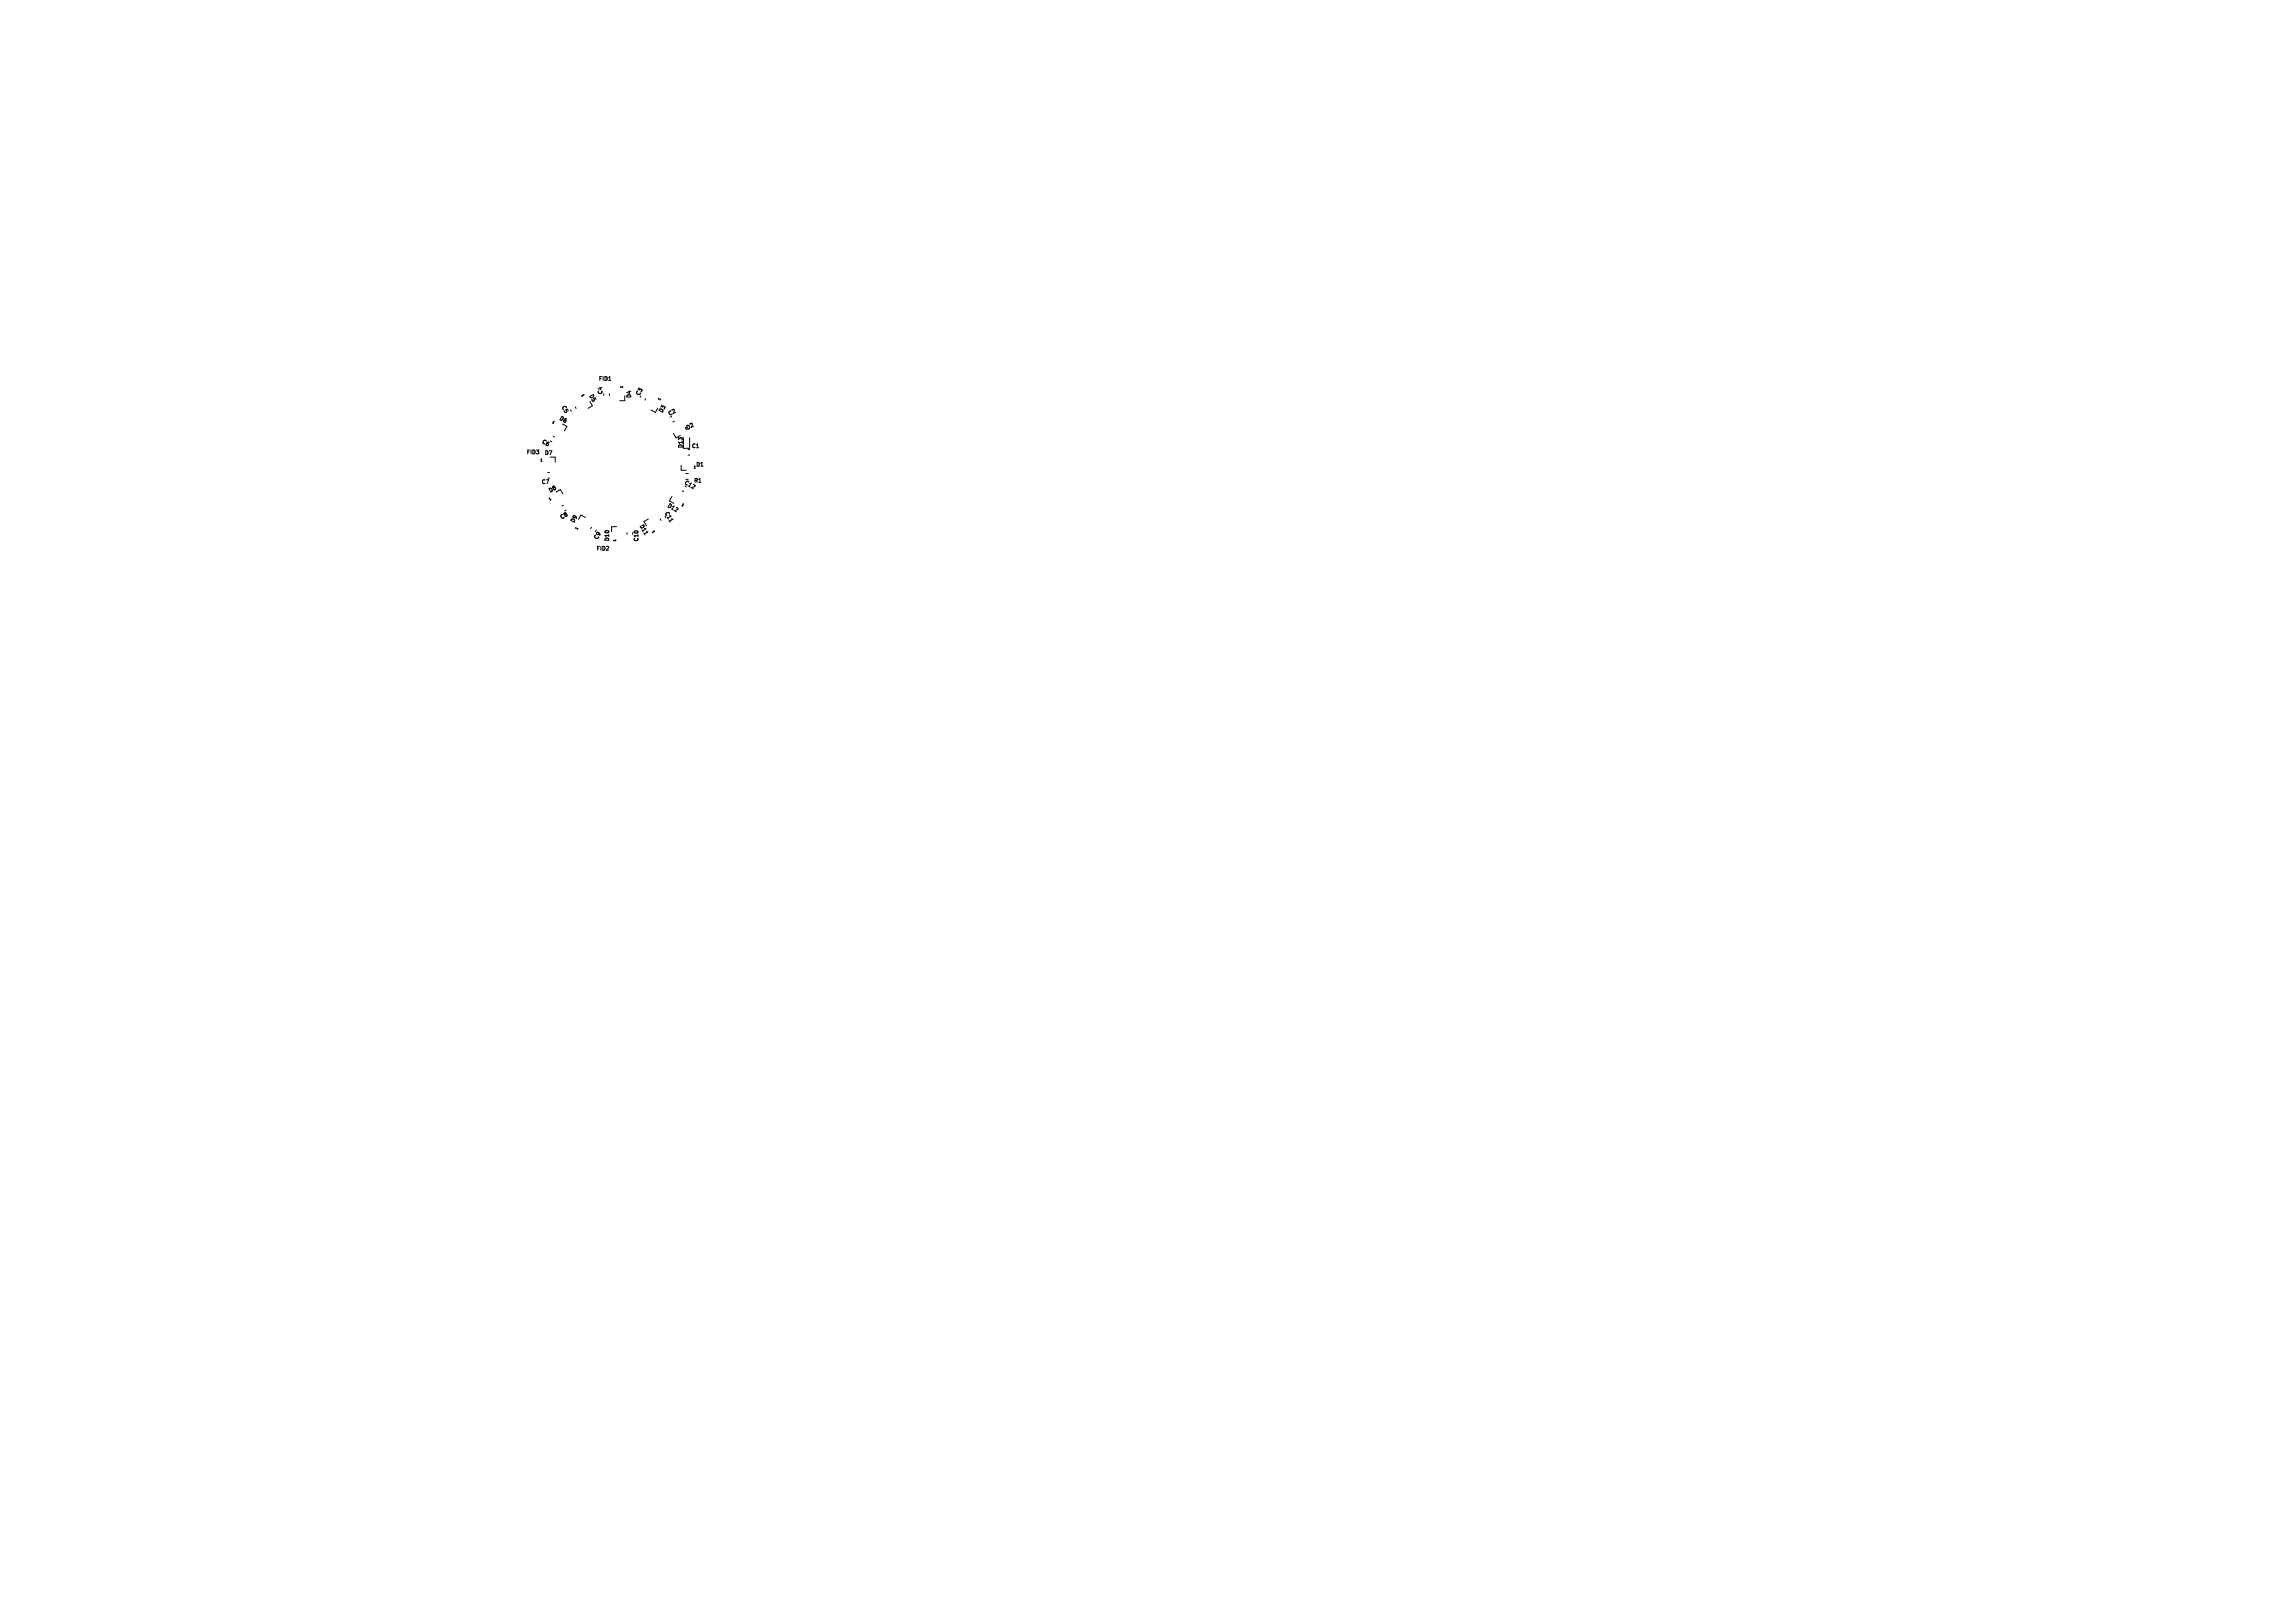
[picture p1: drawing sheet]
<svg xmlns="http://www.w3.org/2000/svg" width="297mm" height="210mm" viewBox="0 0 297 210" stroke-linecap="round" stroke-linejoin="round" font-family="sans-serif">
<defs><g id="words">
<g font-size=".7">
<text x="72.5" y="52.7" transform="rotate(60 72.5 52.7)">C5</text>
<text x="76.1" y="51.2" transform="rotate(60 76.1 51.2)">D5</text>
<text x="77.4" y="49.4">FID1</text>
<text x="78.1" y="51.1" transform="rotate(-90 78.1 51.1)">C4</text>
<text x="81.8" y="51.6" transform="rotate(-90 81.8 51.6)">D4</text>
<text x="82.8" y="51.4" transform="rotate(-60 82.8 51.4)">C3</text>
<text x="85.8" y="53.6" transform="rotate(-60 85.8 53.6)">D3</text>
<text x="86.7" y="54" transform="rotate(-30 86.7 54)">C2</text>
<text x="68.1" y="58.9">FID3</text>
<text x="69.9" y="57.4" transform="rotate(30 69.9 57.4)">C6</text>
<text x="70.4" y="59">D7</text>
<text x="72.2" y="54.3" transform="rotate(30 72.2 54.3)">D6</text>
<text x="88.5" y="58.1" transform="rotate(-90 88.5 58.1)">D13</text>
<text x="89" y="55.8" transform="rotate(-30 89 55.8)">D2</text>
<text x="89.4" y="58.1">C1</text>
<text x="70" y="62.7">C7</text>
<text x="71.2" y="63.9" transform="rotate(-30 71.2 63.9)">D8</text>
<text x="86.2" y="65.6" transform="rotate(30 86.2 65.6)">D12</text>
<text x="88.4" y="62.7" transform="rotate(30 88.4 62.7)">C12</text>
<text x="89.7" y="62.6">R1</text>
<text x="90" y="60.5">D1</text>
<text x="72.7" y="67.4" transform="rotate(-30 72.7 67.4)">C8</text>
<text x="74.3" y="67.8" transform="rotate(-60 74.3 67.8)">D9</text>
<text x="77.1" y="71.4">FID2</text>
<text x="77.4" y="70" transform="rotate(-60 77.4 70)">C9</text>
<text x="79" y="70.1" transform="rotate(-90 79 70.1)">D10</text>
<text x="82.6" y="68" transform="rotate(60 82.6 68)">D11</text>
<text x="82.7" y="70.2" transform="rotate(-90 82.7 70.2)">C10</text>
<text x="85.8" y="66.4" transform="rotate(60 85.8 66.4)">C11</text>
</g>
<g font-size=".4">
<text x="75.1" y="51.1" transform="rotate(60 75.1 51.1)">1</text>
<text x="80.7" y="50.3" transform="rotate(-90 80.7 50.3)">1</text>
<text x="85.5" y="52" transform="rotate(-60 85.5 52)">1</text>
<text x="69.8" y="59.8">1</text>
<text x="71.3" y="54.8" transform="rotate(30 71.3 54.8)">1</text>
<text x="88.8" y="55.8" transform="rotate(-30 88.8 55.8)">1</text>
<text x="71.1" y="64.9" transform="rotate(-30 71.1 64.9)">1</text>
<text x="88" y="65.5" transform="rotate(30 88 65.5)">1</text>
<text x="89.7" y="60.7">1</text>
<text x="74.8" y="68.7" transform="rotate(-60 74.8 68.7)">1</text>
<text x="79.8" y="70.2" transform="rotate(-90 79.8 70.2)">1</text>
<text x="84.2" y="68.8" transform="rotate(60 84.2 68.8)">1</text>
</g>
</g></defs>
<g fill="none" stroke="#000" stroke-width=".13">
<path d="M70 59.7h.2M71.2 59.2h.6v.6M71.2 57.1l.2 .1M71.6 56.4l.2 .1M72.8 54.9l.6 .3-.4 .6M73.8 53l.1 .2M74.4 52.7l.2 .1M75.5 51.1l-.2 .1M76.3 52l.4 .5-.6 .3M78.8 49.2h.3M78.9 51v.2M80.6 50v.2"/>
<path d="M80.8 51.2v.7h-.6M83.6 51.6l-.1 .2M85.1 52.8l-.3 .6-.6-.4M87.2 56.1l.3 .6 .5-.4M87.3 54.5l-.2 .1M88.4 56.6v1.4h.9v-1.4M89 58.2h.3M89 58.9h.3M70.9 61.1h.2M70.9 61.9h.2M71.1 64.5l.1 .2M72 63.7l.5-.4 .3 .6"/>
<path d="M72.9 65.4l-.2 .1M73.3 66l-.2 .1M75.8 67l-.6-.4-.3 .6M76.5 68.2l-.1 .2M77.2 68.6l-.1 .2M79.7 69.8v.2M79.8 68.1h-.7v.7M81.1 68.9v.2M81.9 68.9v.2M83.9 67.2l-.6 .3 .4 .5M84.7 68.7l-.2 .2M85.4 67.2l.1 .1"/>
<path d="M87 64.2l-.4 .6 .6 .3M88.1 60.2v.7h.7M88.3 63.5l.2 .1M88.8 61.3h.3"/>
</g>
<g fill="#fff" stroke="#fff" stroke-width=".13">
<circle cx="86.9" cy="63.2" r=".2"/>
<circle cx="74" cy="52" r=".2"/>
<circle cx="70.1" cy="61.2" r=".2"/>
<circle cx="76.1" cy="69.2" r=".2"/>
<circle cx="90.1" cy="56.6" r=".2"/>
<circle cx="81.2" cy="69.9" r=".2"/>
<circle cx="83.9" cy="50.8" r=".2"/>
<circle cx="72" cy="66" r=".2"/>
<circle cx="86" cy="67.9" r=".2"/>
<circle cx="70.8" cy="56.1" r=".2"/>
<circle cx="88" cy="54" r=".2"/>
<circle cx="88.3" cy="66" r=".2"/>
<circle cx="78.8" cy="50.1" r=".2"/>
<circle cx="90.4" cy="61.4" r=".2"/>
<circle cx="91.2" cy="61.4" r=".2"/>
<circle cx="91.1" cy="64.9" r=".2"/>
<circle cx="90.4" cy="64.9" r=".2"/>
<circle cx="87.7" cy="58.6" r=".2"/>
<circle cx="87.9" cy="61.2" r=".2"/>
</g>
<use href="#words"/>
</svg>
